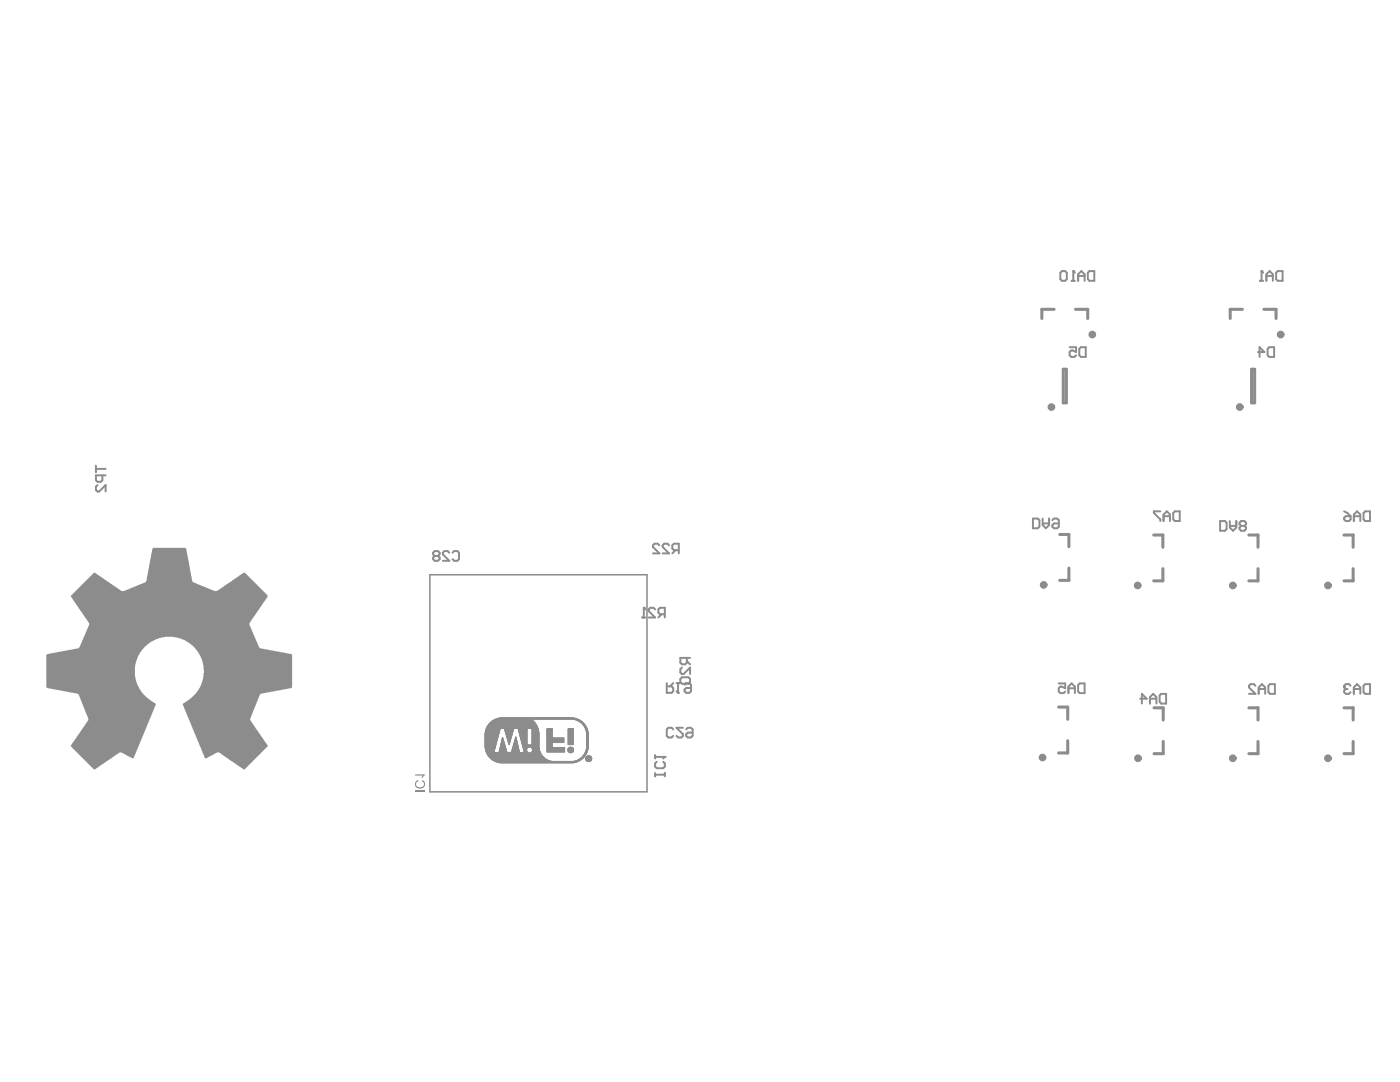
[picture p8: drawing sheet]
<svg xmlns="http://www.w3.org/2000/svg" width="279mm" height="216mm" viewBox="0 0 279 216" stroke-linecap="round" stroke-linejoin="round" font-family="sans-serif">
<path d="M14.1 118.9l4.6-4.6 .6 .2 .2 .2 1.1 .7 .2 .2 1.1 .7 .2 .2 1.4 .9 .7 .5h.7l2.5-1.1 1.5-.5 .3-.4 1.1-6.2 .3-.4h6.4l.2 .3 1.2 6.4 2.9 1.4 1.5 .5h.6l5-3.5 .5-.1 4.1 4.1a.58 .58 0 0 1 .4 .5 .58 .58 0 0 1-.3 .6l-3.1 4.6a.71 .71 0 0 0 0 1.1l1.6 3.8 .3 .4 6.2 1.1 .2 .1v6.6l-.2 .2-6.1 1-.3 .4-1.6 4.3a.97 .97 0 0 0 .2 1.1l2.7 4a.64 .64 0 0 1 .2 .9l-4.4 4.4h-.2l-1.5-1-.2-.2-1.1-.7-.2-.2-1.2-.7-.6-.6h-.5l-2 1.2h-.4l-4.4-10.6 .1-.4 .4-.1 1.1-.9 1.1-1 .9-1.5 .4-1.3 .2-1.2-.2-2.3-.3-.7-.9-1.6-.9-1-.9-.6-1.9-.9-1-.1h-1.7l-1.7 .4-1.1 .6-1 .9h-.2l-1.2 1.6-.6 1.5-.2 .9v1.9l.4 1.6 1.1 1.9 .9 .9 1.6 1 .2 .1v.4l-.3 .3-4.1 10.2h-.4l-2-1.2h-.4l-4.8 3.4h-.4l-4.1-4.2a.53 .53 0 0 1-.3-.8l3.1-4.4a.9 .9 0 0 0 0-1.3l-1.5-3.9-.3-.5-6.3-1.1-.1-6.7 1.1-.3 5.3-.9 .5-.8 1.4-3.4a.83 .83 0 0 0-.1-1.4l-3.3-4.7z" fill="#8c8c8c"/>
<g fill="none" stroke="#8c8c8c" stroke-width=".2">
<path d="M96.8 146.3h2.8M96.8 146.4h2.8M96.8 146.5h2.8M96.8 146.5h2.7M96.8 146.6h2.7M96.8 146.7h2.7M96.8 146.8h2.7M96.8 146.9h2.6M96.8 147h2.6M96.8 147.1h2.6M96.8 147.2h2.6M96.8 147.3h2.5"/>
<path d="M96.8 147.4h2.5M96.8 147.5h2.5M96.8 147.6h2.4M96.8 147.7h2.4M96.8 147.8h2.4M96.8 147.9h2.4M96.8 148h2.3M96.8 148.1h2.3M96.8 148.2h2.3M96.8 148.3h2.2M96.8 148.4h2.2M96.8 148.5h2.2"/>
<path d="M96.8 148.6h2.2M96.8 148.7h2.2M96.8 148.7h2.1M96.8 148.8h2.1M96.8 148.9h2.1M96.8 149h2.1M96.8 149.1h2.1M96.8 149.1h2M96.8 146h2.9M96.8 146.1h2.9M96.8 146.1h2.8M96.8 146.2h2.8"/>
<path d="M96.8 149.2h2M96.8 149.3h2M96.8 149.4h2M96.9 145.8h2.8M96.9 145.9h2.8M96.9 146h2.8M96.9 149.5h1.8M96.9 149.6h1.8M96.9 145.7h2.8M96.9 149.7h1.8M96.9 149.8h1.8M97 145.6h2.8"/>
<path d="M97 145.7h2.7M97 149.8h1.7M97 149.9h1.6M97 150h1.6M97 145.5h2.8M97 150.1h1.6M97 145.4h2.9M97 145.4h2.8M97.1 150.1h8.3M97.1 150.2h8.3M97.1 145.3h10.2M97.1 145.3h10.3"/>
<path d="M97.1 150.2h8.5M97.1 150.3h10.8M97.1 145.2h10.2M97.1 145.1h10.2M97.2 150.4h10.8M97.2 145h10.1M97.2 150.5h10.8M97.2 145h10M97.3 150.5h10.7M97.3 144.9l9.9 .1M97.3 150.6h10.8M97.3 144.8h9.8"/>
<path d="M97.3 144.9h9.9M97.3 150.7h10.9M97.4 150.7h10.8M97.4 144.7h9.7M97.4 150.8h10.8M97.5 150.8h10.8M97.5 144.6h9.6M97.5 150.9h10.8M97.5 144.6h9.5M97.5 144.5h9.5M97.6 151h10.8M97.6 144.5h9.4"/>
<path d="M97.6 144.4h9.3M97.6 144.5h9.3M97.7 151.1h10.8M97.7 144.3h9.1M97.7 151.2h10.9M97.8 144.3h9M97.8 151.2h10.9M97.8 151.3h10.9M97.8 144.2h8.9M97.9 151.3h10.9M97.9 144.1h8.8M98 151.4h10.9"/>
<path d="M98 144.1h8.6M98 151.5h11M98.1 144h8.5M98.1 151.5h11M98.1 143.9h8.4M98.2 143.9h8.3M98.2 151.6h11M98.3 151.6h10.9M98.3 143.8h8.1M98.3 151.7h11.1M98.4 143.8h7.9M98.4 151.7h11.1"/>
<path d="M98.4 143.7h7.9M98.5 151.8h11.1M98.5 151.8h11.2M98.6 143.6h7.6M98.6 151.9h11.5M98.7 143.6h7.4M98.7 143.6h16.8M98.8 151.9h16.6M98.8 149.3h-2M98.9 152h16.5M98.9 143.5h16.4M99 152h16.2"/>
<path d="M99 143.4h16.2M99 148.4h-2.2M99.1 143.4h16M99.2 152.1h15.9M99.2 143.4h15.8M99.2 147.7h-2.4M99.3 147.5l-2.5 .1M99.3 152.1h15.6M99.4 152.2h15.4M99.5 146.8l-2.7 .1M99.5 143.3h15.2M99.6 152.2h15"/>
<path d="M99.6 150h1.5M99.6 150h1.6M99.6 150.1h1.6M99.7 149.8h1.4M99.7 149.9h1.4M99.7 143.2h14.9M99.7 149.6h1.3M99.7 149.6h1.4M99.7 149.7h1.4M99.7 145.8h-2.8M99.7 149.4h1.3M99.7 149.5h1.3"/>
<path d="M99.8 149.3h1.1M99.8 149.4h1.2M99.8 149.1h1.1M99.8 149.2h1.1M99.9 148.9h.9M99.9 149h1M99.9 148.8h.9M99.9 145.4h.1M99.9 148.6h.9M99.9 148.7h.9M99.9 143.2h14.4M100 148.4h.7"/>
<path d="M100 148.5h.7M100 148.2h.6M100 148.3h.6M100 148.3h.7M100.1 148.1h.5M100.1 148.2h.5M100.1 147.9h.4M100.1 147.9h.5M100.1 148h.5M100.1 147.7h.4M100.1 147.8h.4M100.2 147.6h.2"/>
<path d="M100.2 147.4h.2M100.2 147.5h.2M100.2 147.2h.1M100.2 147.3h.2M100.6 145.4h1.9M100.7 145.4h1.8M100.7 145.5h1.8M100.7 145.6h1.8M100.8 145.7h1.7M100.8 145.8h1.6M100.8 145.9h1.6M100.8 146h1.6"/>
<path d="M100.8 146h1.5M100.9 146.1h1.4M100.9 146.2h1.4M100.9 146.3h1.4M100.9 146.4h1.4M100.9 146.4h1.3M101 146.5h1.2M101 146.6h1.2M101 146.7h1.1M101.1 146.7h1M101.1 146.8h1M101.1 146.9h1"/>
<path d="M101.1 147h1M101.1 147.1h.9M101.2 147.1h.8M101.2 147.2h.8M101.2 147.3h.8M101.3 147.4h.7M101.3 147.5h.7M101.3 147.5h.6M101.3 147.6h.6M101.3 147.7h.6M101.3 147.8h.5M101.4 147.8h.4"/>
<path d="M101.4 147.9h.4M101.4 148h.4M101.4 148.1h.4M101.4 148.2h.3M101.5 148.2h.2M101.5 148.3h.2M101.5 148.4h.2M101.5 148.4h.1M101.6 148.5h.1M101.6 148.6h.1M101.8 148l-.4 .1M101.8 147.9h-.4"/>
<path d="M102 147.3l-.8 .1M102.1 150.1h1.6M102.1 149.9h1.5M102.1 150h1.6M102.1 146.8l-1 .1M102.1 149.8h1.5M102.2 149.6h1.4M102.2 149.7h1.4M102.2 149.5h1.3M102.2 149.6h1.3M102.3 149.4h1.2M102.3 149.5h1.2"/>
<path d="M102.3 149.3h1.2M102.3 146.1l-1.4 .1M102.3 149.1h1.1M102.3 149.1h1.2M102.3 149.2h1.2M102.4 149h1M102.4 148.8h1M102.4 148.9h1M102.5 148.7h.8M102.5 148.8h.9M102.5 148.6h.8M102.5 148.4h.8"/>
<path d="M102.5 148.5h.8M102.6 148.3h.7M102.6 145.4h.2M102.6 148.1h.6M102.6 148.2h.6M102.7 148h.5M102.7 148.1h.5M102.7 147.9h.5M102.7 147.7h.4M102.7 147.8h.5M102.8 147.6h.3M102.8 147.7h.3"/>
<path d="M102.8 147.5h.3M102.8 147.3h.2M102.8 147.4h.2M102.9 147.2h.1M102.9 147.3h.1M102.9 147h.1M102.9 147.1h.1M103.4 145.4h1.8M103.4 145.5h1.8M103.4 145.6h1.8M103.5 145.6h1.7M103.5 145.7h1.7"/>
<path d="M103.5 145.8h1.7M103.5 145.9h1.7M103.5 146h1.7M103.6 146h1.6M103.6 146.1h1.6M103.6 146.2h1.6M103.6 146.3h1.6M103.7 146.3h1.5M103.7 146.4h1.5M103.7 146.5h1.5M103.7 146.6h1.5M103.7 146.7h1.5"/>
<path d="M103.8 146.8h1.4M103.8 146.9h1.4M103.8 147h1.4M103.9 147.1h1.3M103.9 147.2h1.3M103.9 147.3h1.3M103.9 147.4h1.3M103.9 147.5h1.3M104 147.5h1.2M104 147.6h1.2M104 147.7h1.2M104 147.8h1.2"/>
<path d="M104 147.9h1.2M104.1 148h1.1M104.1 148.1h1.1M104.1 148.2h1.1M104.2 148.3h1M104.2 148.4h1M104.2 148.5h1M104.2 148.6h1M104.2 148.6h3.4M104.3 148.7h3.3M104.3 148.8h3.3M104.3 148.9h3.3"/>
<path d="M104.4 149h3.2M104.4 149.1h1M104.4 149.2h.9M104.4 149.3h.8M104.4 149.4h.8M104.5 149.4h.6M104.5 149.5h.6M104.5 149.6h.6M104.5 149.7h.6M104.5 149.8h.6M104.6 149.9h.6M104.6 150h.6"/>
<path d="M104.6 149.9h.5M104.6 150.1h.7M105.8 150.2h2.1M105.9 150.2h1.9M106 150.1h1.8M106 149.1h1.6M106.1 149.2h1.5M106.1 150.1h1.7M106.1 150h1.7M106.1 149.3h1.5M106.2 150h1.6M106.2 145.4h1.2"/>
<path d="M106.2 145.4l1.2 .1M106.2 145.5h1.2M106.2 145.6h1.2M106.2 145.6h1.3M106.2 145.7h1.3M106.2 145.8h1.3M106.2 145.9h1.3M106.2 146h1.3M106.2 146.1h1.3M106.2 146.2h1.3M106.2 146.3h1.4M106.2 146.4h1.4"/>
<path d="M106.2 146.5h1.4M106.2 146.6h1.4M106.2 146.7h1.4M106.2 146.8h1.4M106.2 146.9h1.4M106.2 147h1.4M106.2 147.1h1.4M106.2 147.2h1.4M106.2 147.3h1.4M106.2 147.4h1.4M106.2 147.5h1.4M106.2 147.6h1.4"/>
<path d="M106.2 147.7h1.4M106.2 147.8h1.4M106.2 147.9h1.4M106.2 148h1.4M106.2 148.1h1.4M106.2 148.2h1.4M106.2 148.3h1.4M106.2 148.4h1.4M106.2 148.5h1.4M106.2 148.6h1.4M106.2 149.3h1.4M106.2 149.4h1.4"/>
<path d="M106.2 149.9h1.5M106.3 149.5h1.3M106.3 149.6h1.3M106.3 149.7h1.4M106.3 149.8h1.4M107.6 149.1h-3.2M109.2 149.9h3.5M109.2 150h3.5M109.2 150.1h3.5M109.2 145.4h1M109.2 145.5h1M109.2 145.6h1"/>
<path d="M109.2 145.7h1M109.2 145.8h1M109.2 145.9h1M109.2 146h1M109.2 146.1h1M109.2 146.2h1M109.2 146.3h1M109.2 146.4h1M109.2 146.5h1M109.2 146.6h1M109.2 146.7h1M109.2 146.8h1"/>
<path d="M109.2 146.9h1M109.2 147h1M109.2 147.1h1M109.2 147.2h1M109.2 147.2h3.3M109.2 147.3h3.3M109.2 147.4h3.3M109.2 147.5h3.3M109.2 147.6h3.3M109.2 147.7h3.3M109.2 147.8h3.3M109.2 147.9h3.3"/>
<path d="M109.2 148h3.3M109.2 148.1h3.3M109.2 148.2h3.3M109.2 148.2h1M109.2 148.3h1M109.2 148.4h1M109.2 148.5h1M109.2 148.6h1M109.2 148.7h1M109.2 148.8h1M109.2 148.9h1M109.2 149h1"/>
<path d="M109.2 149.1h1M109.2 149.2h3.5M109.2 149.3h3.5M109.2 149.4h3.5M109.2 149.5h3.5M109.2 149.6h3.5M109.2 149.7h3.5M109.2 149.8h3.5M113.3 149.5h1.2M113.3 149.6h1.2M113.3 149.7h1.2M113.3 149.8h1.2"/>
<path d="M113.3 149.4h1.1M113.3 149.9h1.1M113.4 145.4h1M113.4 145.5h1M113.4 145.6h1M113.4 145.7h1M113.4 145.8h1M113.4 145.9h1M113.4 146h1M113.4 146.1h1M113.4 146.2h1M113.4 146.3h1"/>
<path d="M113.4 146.4h1M113.4 146.5h1M113.4 146.6h1M113.4 146.7h1M113.4 146.8h1M113.4 146.9h1M113.4 147h1M113.4 147.1h1M113.4 147.2h1M113.4 147.3h1M113.4 147.4h1M113.4 147.5h1"/>
<path d="M113.4 147.6h1M113.4 147.7h1M113.4 147.8h1M113.4 147.9h1M113.4 148h1M113.4 148.1h1M113.4 148.2h1M113.4 148.3h1M113.4 148.4h1M113.4 148.5h1M113.4 148.6h1M113.4 149.3h1"/>
<path d="M113.4 149.4h1M113.4 150h1M113.5 150h.9M113.5 145.4h.1M113.5 150.1h.8M113.5 149.2h.8M113.5 149.2h.7M113.6 149.1h.6M113.6 145.4h.6M113.7 150.2h.4M113.7 149.1h.4M113.8 150.2h.2"/>
<path d="M114.4 145.4h.1M114.4 149.9l-1 .1M114.6 143.6h1M114.8 151.8h.9M114.8 143.6h.8M114.9 143.7h.9M115 151.8h.7M115.1 151.7h.7M115.2 143.8h.6M115.2 143.8h.7M115.3 143.8h.6M115.4 151.6h.5"/>
<path d="M115.4 143.9h.7M115.4 151.6h.6M115.6 143.9h.5M115.6 151.9h-1.1M115.6 151.5h.6M115.6 144h.5M115.7 151.4h.5M115.7 144l.6 .1M115.7 151.4h.6M115.8 144.1h.5M115.9 151.3h.5M115.9 151.7h-.7"/>
<path d="M115.9 144.2h.5M115.9 151.2h.5M115.9 144.2l.5 .1M116 144.3h.5M116.1 144.3h.4M116.1 151.1h.4M116.1 151.5h-.6M116.1 151.1h.5M116.1 144.4h.5M116.2 151h.4M116.2 144.5h.4M116.3 144.5h.3"/>
<path d="M116.3 144.5h.4M116.3 150.9h.4M116.3 144.6h.4M116.3 150.8h.5M116.3 151.3h-.5M116.4 144.6h.4M116.4 150.8h.4M116.4 144.7h.4M116.4 150.7h.4M116.5 151.2h-.5M116.5 150.7h.3M116.5 144.8h.4"/>
<path d="M116.6 150.5h.3M116.6 150.6h.3M116.6 144.9h.3M116.6 151h-.4M116.6 150.4h.4M116.6 145h.4M116.7 150.3h.4M116.7 150.4h.3M116.7 145.1h.3M116.7 145.1h.4M116.7 145.2h.4M116.8 150.2h.3"/>
<path d="M116.8 145.2h.3M116.8 145.3h.3M116.8 150.1h.3M116.8 150h.4M116.8 150.1h.4M116.8 145.4h.4M116.9 149.9h.3M116.9 150h.3M116.9 145.5h.3M116.9 151.2h.1M116.9 151.3h.1M116.9 151.4h.1"/>
<path d="M116.9 151.5h.1M116.9 145.6h.3M116.9 145.6h.4M116.9 149.8h.4M116.9 151.6h.2M116.9 149.9h.4M116.9 150.6h-.4M116.9 145.7h.4M116.9 145.8h.4M116.9 149.7h.4M116.9 151.1h.2M116.9 151.7h.2"/>
<path d="M117 145.8h.3M117 145.9h.3M117 149.5h.3M117 149.6h.3M117 151h.1M117 151.7h.1M117 150.5h-.4M117 146h.3M117 146.1h.4M117 149.3h.4M117 149.4h.4M117 151.3h-.1"/>
<path d="M117 151.8h.2M117 151.8h.3M117.1 146.2h.3M117.1 146.3h.3M117.1 146.4h.3M117.1 146.5h.3M117.1 146.6h.3M117.1 146.7h.3M117.1 146.8h.3M117.1 146.9h.3M117.1 147h.3M117.1 147.1h.3"/>
<path d="M117.1 147.2h.3M117.1 147.3h.3M117.1 147.4h.3M117.1 147.5h.3M117.1 147.6h.3M117.1 147.7h.3M117.1 147.8h.3M117.1 147.9h.3M117.1 148h.3M117.1 148.1h.3M117.1 148.2h.3M117.1 148.3h.3"/>
<path d="M117.1 148.4h.3M117.1 148.5h.3M117.1 148.6h.3M117.1 148.7h.3M117.1 148.8h.3M117.1 148.9h.3M117.1 149h.3M117.1 149.1h.3M117.1 149.2h.3M117.1 149.3h.3M117.1 150.9h.2M117.1 151.2h-.2"/>
<path d="M117.1 151.9h.8M117.1 150.3h-.4M117.1 150.9h.7M117.2 150.8h.6M117.2 151.9h.6M117.2 151.1h.1M117.2 151.2h.1M117.2 151.3h.1M117.2 151.3h.4M117.2 151.4h.5M117.2 151.5h.1M117.2 151.6h.1"/>
<path d="M117.2 151.6h.5M117.3 151h-.3M117.3 152h.4M117.4 149.4h-.4M117.5 151.2h.2M117.5 151.3h.1M117.5 151.6h.2M117.6 151.1h.2M117.6 151.5h.1M117.6 150.9h.3M117.7 151.7h-.5M117.7 151h.3"/>
<path d="M117.7 151.2h-.2M117.7 151.8h.2M117.8 151.8h.2M117.8 151.7h.2M117.8 151h.2M117.9 151.1h.1M117.9 151.2h.2M117.9 151.6h.2M117.9 151.6h.1M118 151.2h.1M118 151.3h.1M118 151.4h.1"/>
<path d="M118 151.5h.1M118 151.7h-.2"/>
</g>
<g fill="none" stroke="#8c8c8c" stroke-width=".61">
<path d="M210.4 61.7h-2.5v1.9M212.2 73.7h.6v6.7h-.6zM214.6 61.7h2.5v1.9M248 61.7h-2.5v1.9M249.8 73.7h.6v6.7h-.6zM252.2 61.7h2.5v1.9M211.5 106.6h1.8v2.5M213.3 113.4v2.4h-1.8M230.2 106.8h1.9v2.4M232.1 113.5v2.4h-1.9M249.2 106.8h1.9v2.4M251.1 113.5v2.4h-1.9"/>
<path d="M268.2 106.8h1.8v2.4M270 113.5v2.4h-1.8M211.3 141.1h1.8v2.4M213.1 147.8v2.4h-1.8M230.3 141.2h1.8v2.5M232.1 147.9v2.5h-1.8M249.2 141.2h1.9v2.5M251.1 147.9v2.5h-1.9M268.2 141.2h1.8v2.5M270 147.9v2.5h-1.8"/>
</g>
<path d="M85.8 114.7h43.3v43.3h-43.3z" fill="none" stroke="#8c8c8c" stroke-width=".31"/>
<path d="M130.7 154.6h2M130.7 150.7v.7M130.7 154.3v.6M130.7 151h2M131.1 152l-.4 .3v.7l.4 .3h1.3l.3-.3v-.7l-.3-.3M132.7 154.3v.6" fill="none" stroke="#8c8c8c" stroke-width=".39"/>
<circle cx="132.7" cy="151" r=".19" fill="#8c8c8c"/>
<path d="M19.1 92.9v1.3M19.1 93.6h2M19.5 96.8l-.4 .3v.7l.4 .3h.3l1.3-1.3v1.3M20.4 94.9v.9l-.3 .3h-.6l-.4-.3v-.9h2M136.1 133.2l-.3 .3v.7l.3 .3h.3l1.3-1.3v1.3M136.1 135.1h1.3l.3 .4v.6l-.3 .3h-1.3l-.3-.3v-.6zM137.1 131.3v.9l-.4 .4h-.6l-.3-.4v-.9h1.9M137.1 131.9l.6 .7M132.7 151l-.3 .4" fill="none" stroke="#8c8c8c" stroke-width=".39"/>
<g fill="#8c8c8c">
<path d="M82.8 157.7h2v.3h-2z"/>
<path d="M83 155.9l.5-.3v.3l-.4 .3v.6l.3 .2 .5 .1 .6-.3 .1-.6-.4-.3 .1-.2 .2 .1 .3 .5-.1 .7-.7 .4-.8-.2-.4-.7z"/>
<path d="M82.8 154.5h2v.2l-.5 .5h-.2l.3-.4h-1.6z"/>
</g>
<g fill="none" stroke="#8c8c8c" stroke-width=".39">
<path d="M86.8 110.9l-.4-.3v-.3l.4-.3h.6l.3 .3v.3l-.3 .3M86.8 110.9l-.4 .4v.3l.4 .3h.6l.3-.3v-.3l-.3-.4M86.8 110.9h.6M89.7 110.3l-.4-.3h-.6l-.3 .3v.3l1.3 1.3h-1.3M90.3 110.3l.3-.3h.7l.3 .3v1.3l-.3 .3h-.7l-.3-.3M128.2 123.2h.6M128.5 121.3v1.9M130.7 121.6l-.3-.3h-.6l-.3 .3v.3l1.2 1.3h-1.2M132 122.6l-.6 .6M132.7 122.6h-1l-.3-.4v-.6l.3-.3h1v1.9M134.4 145.5l-.4-.3h-.6l-.3 .3v1.3l.3 .4h.6l.4-.4M136.3 145.2h-1.3l1.3 1.3v.3l-.3 .4h-.7l-.3-.4"/>
<path d="M136.9 145.5l.4-.3h.6l.3 .3v1.3l-.3 .4h-.6l-.4-.4v-.3l.4-.3h.9"/>
</g>
<circle cx="128.5" cy="121.3" r=".19" fill="#8c8c8c"/>
<g fill="none" stroke="#8c8c8c" stroke-width=".39">
<path d="M213.9 56h.6M214.2 54.1v1.9M215.2 56v-1.3l.6-.6 .7 .6v1.3M215.2 55.1h1.3M217.1 54.4l.3-.3h1v1.9h-1l-.3-.3zM131.6 108.8l-.3-.3h-.7l-.3 .3v.3l1.3 1.3h-1.3M133.5 108.8l-.3-.3h-.6l-.4 .3v.3l1.3 1.3h-1.3M134.8 109.8l-.6 .6M135.5 109.8h-1l-.3-.3v-.7l.3-.3h1v1.9M206.1 103.5h1l.3 .3v1.3l-.3 .3h-1zM208.1 103.5v1.3l.6 .6 .7-.6v-1.3M208.1 104.4h1.3"/>
<path d="M210 103.8l.3-.3h.7l.3 .3v1.3l-.3 .3h-.7l-.3-.3v-.3l.3-.4h1M128.5 121.3l.3 .3"/>
</g>
<circle cx="214.2" cy="54.1" r=".19" fill="#8c8c8c"/>
<g fill="none" stroke="#8c8c8c" stroke-width=".39">
<path d="M211.6 54.4l.3-.3h.7l.3 .3v1.3l-.3 .3h-.7l-.3-.3zM214.2 54.1l.3 .3M251.4 56h.7M251.8 54.1v1.9M252.7 56v-1.3l.7-.6 .6 .6v1.3M252.7 55.1h1.3M254.7 54.4l.3-.3h1v1.9h-1l-.3-.3zM231.6 102h-1.3v.4l1.3 1.2v.4M232.2 104v-1.3l.7-.7 .6 .7v1.3M232.2 103h1.3M234.5 102h.9v2h-.9l-.3-.4v-1.2zM243.5 104h1l.3 .3v1.3l-.3 .3h-1z"/>
<path d="M245.4 104v1.3l.7 .6 .6-.6v-1.3M245.4 104.9h1.3M247.7 104.9l-.3-.3v-.3l.3-.3h.6l.4 .3v.3l-.4 .3M247.7 104.9l-.3 .4v.3l.3 .3h.6l.4-.3v-.3l-.4-.4M247.7 104.9h.6M268.3 103.3l.3-.3h.9v.6l-.3 .4h-.6l-.3-.4zM268.3 102l.6 .4 .6 .6M270.2 103h1.3M270.2 104v-1.3l.6-.7 .7 .7v1.3M272.4 102h1v2h-1l-.3-.4v-1.2zM227.6 139.4h1.2l-.9-.9v1.9M229.5 139.4h1.3"/>
<path d="M231.8 138.5h.9v1.9h-.9l-.4-.3v-1.3zM229.5 140.4v-1.3l.6-.6 .7 .6v1.3"/>
</g>
<circle cx="251.8" cy="54.1" r=".19" fill="#8c8c8c"/>
<path d="M251.8 54.1l.3 .3M133.1 136.3v1.9h.9l.4-.3v-.6l-.4-.3h-.9M134.4 136.3l-.7 .7M135 136.3h.6M135.3 136.3v1.9" fill="none" stroke="#8c8c8c" stroke-width=".39"/>
<circle cx="135.3" cy="138.2" r=".19" fill="#8c8c8c"/>
<path d="M213.5 69.3h1.3v.9l-.7-.3h-.3l-.3 .3v.7l.3 .3h.6l.4-.3M215.4 69.6l.3-.3h1v1.9h-1l-.3-.3zM135 137.9l.3 .3M136.6 136.6l.3-.3h.7l.3 .3v1.3l-.3 .3h-.7l-.3-.3v-.3l.3-.3h1M211.3 136.4h1.3v.9l-.7-.3h-.3l-.3 .3v.7l.3 .3h.7l.3-.3M213.2 138.3v-1.3l.7-.6 .6 .6v1.3M213.2 137.3h1.3M215.5 136.4h1v1.9h-1l-.3-.3v-1.3zM269.5 136.8l-.3-.3h-.6l-.3 .3v.4M270.2 138.5v-1.3l.6-.7 .7 .7v1.3M270.2 137.5h1.3M272.4 136.5h1v2h-1l-.3-.4v-1.3z" fill="none" stroke="#8c8c8c" stroke-width=".39"/>
<circle cx="268.3" cy="137.2" r=".19" fill="#8c8c8c"/>
<path d="M251 70.2h1.3l-.9-.9v1.9M253 69.6l.3-.3h1v1.9h-1l-.3-.3zM250.6 136.8l-.4-.3h-.6l-.3 .3v.4l1.3 1.3h-1.3M251.2 137.5h1.3M251.2 138.5v-1.3l.6-.7 .7 .7v1.3M253.5 136.5h.9v2h-.9l-.4-.4v-1.3zM268.3 137.2l.3 .3M268.6 137.5h.3M268.6 137.5l-.3 .3v.3l.3 .4h.6l.3-.4" fill="none" stroke="#8c8c8c" stroke-width=".39"/>
<g fill="none" stroke="#8c8c8c" stroke-width=".76">
<circle cx="218" cy="66.8" r=".38"/>
<circle cx="255.6" cy="66.8" r=".38"/>
<circle cx="209.8" cy="81.2" r=".38"/>
<circle cx="247.4" cy="81.2" r=".38"/>
<circle cx="208.3" cy="116.7" r=".38"/>
<circle cx="227" cy="116.8" r=".38"/>
<circle cx="246" cy="116.8" r=".38"/>
<circle cx="265" cy="116.8" r=".38"/>
<circle cx="208.1" cy="151.2" r=".38"/>
<circle cx="227.1" cy="151.3" r=".38"/>
<circle cx="246" cy="151.3" r=".38"/>
<circle cx="265" cy="151.3" r=".38"/>
</g>
</svg>
